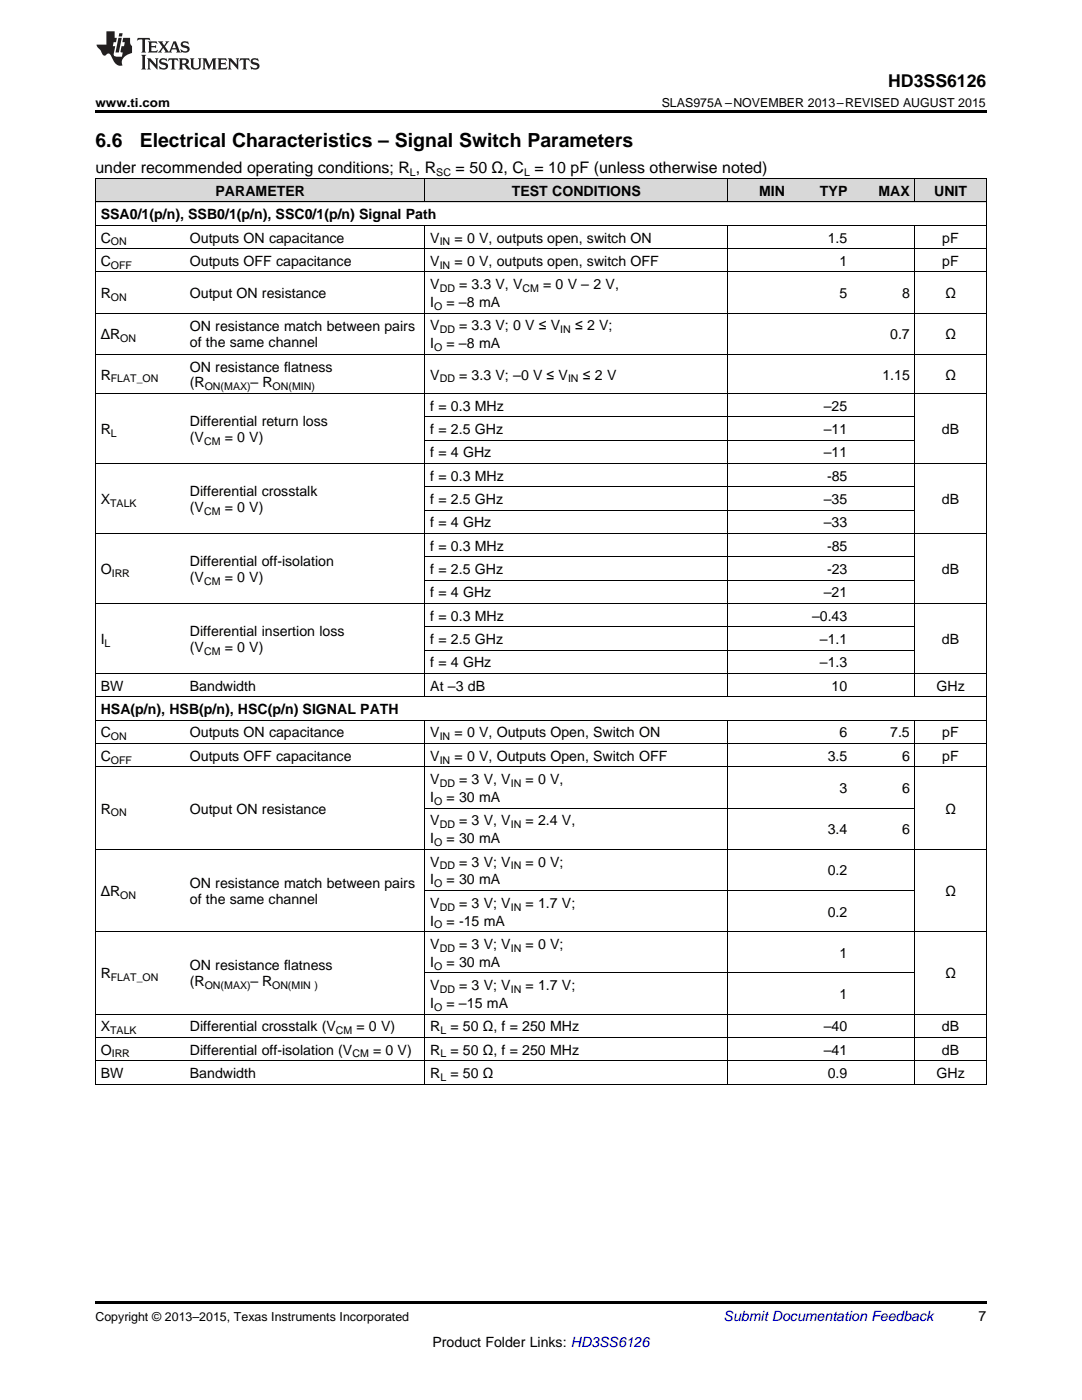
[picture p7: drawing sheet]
<svg xmlns="http://www.w3.org/2000/svg" width="216mm" height="279mm" viewBox="0 0 216 279" stroke-linecap="round" stroke-linejoin="round" font-family="sans-serif">
<defs><g id="words">
<g font-size="3.9">
<text x="19" y="29.3">6.6</text>
<text x="27.9" y="29.3">Electrical Characteristics – Signal Switch Parameters</text>
</g>
<text font-size="3.5" x="177.2" y="17.3">HD3SS6126</text>
<g font-size="3.2">
<text x="19" y="34.4">under recommended operating conditions; R , R</text>
<text x="90.9" y="34.4">= 50 Ω, C = 10 pF (unless otherwise noted)</text>
</g>
<g font-size="2.8">
<text x="43" y="39.1">PARAMETER</text>
<text x="102.1" y="39.1">TEST CONDITIONS</text>
<text x="151.5" y="39.1">MIN</text>
<text x="163.6" y="39.1">TYP</text>
<text x="175.3" y="39.1">MAX</text>
<text x="186.4" y="39.1">UNIT</text>
<text x="20.1" y="43.7">SSA0/1(p/n), SSB0/1(p/n), SSC0/1(p/n) Signal Path</text>
<text x="20.1" y="48.4">C</text>
<text x="20.1" y="53.1">C</text>
<text x="37.9" y="48.4">Outputs ON capacitance</text>
<text x="37.9" y="53.1">Outputs OFF capacitance</text>
<text x="85.9" y="48.4">V</text>
<text x="85.9" y="53.1">V</text>
<text x="90.7" y="48.4">= 0 V, outputs open, switch ON</text>
<text x="90.7" y="53.1">= 0 V, outputs open, switch OFF</text>
<text x="165.2" y="48.4">1.5</text>
<text x="167.5" y="53.1">1</text>
<text x="188" y="48.4">pF</text>
<text x="188" y="53.1">pF</text>
<text x="20.1" y="59.5">R</text>
<text x="37.9" y="59.5">Output ON resistance</text>
<text x="85.9" y="57.7">V</text>
<text x="91.6" y="57.7">= 3.3 V, V</text>
<text x="108.4" y="57.7">= 0 V – 2 V,</text>
<text x="167.5" y="59.5">5</text>
<text x="180" y="59.5">8</text>
<text x="188.6" y="59.5">Ω</text>
<text x="85.9" y="61.3">I</text>
<text x="85.9" y="65.9">V</text>
<text x="89.1" y="61.3">= –8 mA</text>
<text x="91.6" y="65.9">= 3.3 V; 0 V ≤ V</text>
<text x="114.8" y="65.9">≤ 2 V;</text>
<text x="20.1" y="67.7">ΔR</text>
<text x="37.9" y="66.1">ON resistance match between pairs</text>
<text x="37.9" y="69.3">of the same channel</text>
<text x="85.9" y="69.5">I</text>
<text x="89.1" y="69.5">= –8 mA</text>
<text x="177.6" y="67.7">0.7</text>
<text x="188.6" y="67.7">Ω</text>
<text x="20.1" y="75.7">R</text>
<text x="37.9" y="74.2">ON resistance flatness</text>
<text x="37.9" y="77.3">(R</text>
<text x="50" y="77.3">– R</text>
<text x="85.9" y="75.7">V</text>
<text x="91.6" y="75.7">= 3.3 V; –0 V ≤ V</text>
<text x="116.3" y="75.7">≤ 2 V</text>
<text x="176.1" y="75.7">1.15</text>
<text x="188.6" y="75.7">Ω</text>
<text x="85.9" y="82">f = 0.3 MHz</text>
<text x="164.4" y="82">–25</text>
<text x="20.1" y="86.6">R</text>
<text x="37.9" y="85.1">Differential return loss</text>
<text x="37.9" y="88.2">(V</text>
<text x="44.8" y="88.2">= 0 V)</text>
<text x="85.9" y="86.6">f = 2.5 GHz</text>
<text x="164.4" y="86.6">–11</text>
<text x="188" y="86.6">dB</text>
<text x="85.9" y="91.3">f = 4 GHz</text>
<text x="85.9" y="96">f = 0.3 MHz</text>
<text x="164.4" y="91.3">–11</text>
<text x="165" y="96">-85</text>
<text x="20.1" y="100.6">X</text>
<text x="37.9" y="99">Differential crosstalk</text>
<text x="85.9" y="100.6">f = 2.5 GHz</text>
<text x="164.4" y="100.6">–35</text>
<text x="188" y="100.6">dB</text>
<text x="37.9" y="102.2">(V</text>
<text x="44.8" y="102.2">= 0 V)</text>
<text x="85.9" y="105.3">f = 4 GHz</text>
<text x="164.4" y="105.3">–33</text>
<text x="37.9" y="113">Differential off-isolation</text>
<text x="85.9" y="109.9">f = 0.3 MHz</text>
<text x="165" y="109.9">-85</text>
<text x="20.1" y="114.6">O</text>
<text x="37.9" y="116.2">(V</text>
<text x="44.8" y="116.2">= 0 V)</text>
<text x="85.9" y="114.6">f = 2.5 GHz</text>
<text x="85.9" y="119.2">f = 4 GHz</text>
<text x="164.4" y="119.2">–21</text>
<text x="165" y="114.6">-23</text>
<text x="188" y="114.6">dB</text>
<text x="85.9" y="123.9">f = 0.3 MHz</text>
<text x="162" y="123.9">–0.43</text>
<text x="20.1" y="128.6">I</text>
<text x="37.9" y="127">Differential insertion loss</text>
<text x="37.9" y="130.1">(V</text>
<text x="44.8" y="130.1">= 0 V)</text>
<text x="85.9" y="128.6">f = 2.5 GHz</text>
<text x="163.6" y="128.6">–1.1</text>
<text x="188" y="128.6">dB</text>
<text x="20.1" y="137.9">BW</text>
<text x="37.9" y="137.9">Bandwidth</text>
<text x="85.9" y="133.2">f = 4 GHz</text>
<text x="85.9" y="137.9">At –3 dB</text>
<text x="163.6" y="133.2">–1.3</text>
<text x="165.9" y="137.9">10</text>
<text x="186.9" y="137.9">GHz</text>
<text x="20.1" y="142.5">HSA(p/n), HSB(p/n), HSC(p/n) SIGNAL PATH</text>
<text x="20.1" y="147.2">C</text>
<text x="37.9" y="147.2">Outputs ON capacitance</text>
<text x="85.9" y="147.2">V</text>
<text x="90.7" y="147.2">= 0 V, Outputs Open, Switch ON</text>
<text x="167.5" y="147.2">6</text>
<text x="177.6" y="147.2">7.5</text>
<text x="188" y="147.2">pF</text>
<text x="20.1" y="151.8">C</text>
<text x="37.9" y="151.8">Outputs OFF capacitance</text>
<text x="85.9" y="151.8">V</text>
<text x="90.7" y="151.8">= 0 V, Outputs Open, Switch OFF</text>
<text x="165.2" y="151.8">3.5</text>
<text x="180" y="151.8">6</text>
<text x="188" y="151.8">pF</text>
<text x="85.9" y="156.5">V</text>
<text x="85.9" y="160.1">I</text>
<text x="89.1" y="160.1">= 30 mA</text>
<text x="91.6" y="156.5">= 3 V, V</text>
<text x="104.9" y="156.5">= 0 V,</text>
<text x="167.5" y="158.3">3</text>
<text x="180" y="158.3">6</text>
<text x="20.1" y="162.4">R</text>
<text x="37.9" y="162.4">Output ON resistance</text>
<text x="85.9" y="164.7">V</text>
<text x="91.6" y="164.7">= 3 V, V</text>
<text x="104.9" y="164.7">= 2.4 V,</text>
<text x="165.2" y="166.5">3.4</text>
<text x="180" y="166.5">6</text>
<text x="188.6" y="162.4">Ω</text>
<text x="85.9" y="168.3">I</text>
<text x="85.9" y="172.9">V</text>
<text x="89.1" y="168.3">= 30 mA</text>
<text x="91.6" y="172.9">= 3 V; V</text>
<text x="104.9" y="172.9">= 0 V;</text>
<text x="20.1" y="178.8">ΔR</text>
<text x="37.9" y="177.2">ON resistance match between pairs</text>
<text x="85.9" y="176.5">I</text>
<text x="89.1" y="176.5">= 30 mA</text>
<text x="165.2" y="174.7">0.2</text>
<text x="188.6" y="178.8">Ω</text>
<text x="37.9" y="180.4">of the same channel</text>
<text x="85.9" y="181.2">V</text>
<text x="85.9" y="184.7">I</text>
<text x="89.1" y="184.7">= -15 mA</text>
<text x="91.6" y="181.2">= 3 V; V</text>
<text x="104.9" y="181.2">= 1.7 V;</text>
<text x="165.2" y="182.9">0.2</text>
<text x="85.9" y="189.4">V</text>
<text x="91.6" y="189.4">= 3 V; V</text>
<text x="104.9" y="189.4">= 0 V;</text>
<text x="167.5" y="191.1">1</text>
<text x="20.1" y="195.3">R</text>
<text x="37.9" y="193.7">ON resistance flatness</text>
<text x="37.9" y="196.8">(R</text>
<text x="50" y="196.8">– R</text>
<text x="85.9" y="192.9">I</text>
<text x="85.9" y="197.6">V</text>
<text x="89.1" y="192.9">= 30 mA</text>
<text x="91.6" y="197.6">= 3 V; V</text>
<text x="104.9" y="197.6">= 1.7 V;</text>
<text x="188.6" y="195.3">Ω</text>
<text x="85.9" y="201.2">I</text>
<text x="89.1" y="201.2">= –15 mA</text>
<text x="167.5" y="199.4">1</text>
<text x="20.1" y="205.8">X</text>
<text x="37.9" y="205.8">Differential crosstalk (V</text>
<text x="71.1" y="205.8">= 0 V)</text>
<text x="85.9" y="205.8">R</text>
<text x="89.9" y="205.8">= 50 Ω, f = 250 MHz</text>
<text x="164.4" y="205.8">–40</text>
<text x="188" y="205.8">dB</text>
<text x="20.1" y="210.5">O</text>
<text x="20.1" y="215.1">BW</text>
<text x="37.9" y="210.5">Differential off-isolation (V</text>
<text x="37.9" y="215.1">Bandwidth</text>
<text x="74.4" y="210.5">= 0 V)</text>
<text x="85.9" y="210.5">R</text>
<text x="85.9" y="215.1">R</text>
<text x="89.9" y="210.5">= 50 Ω, f = 250 MHz</text>
<text x="89.9" y="215.1">= 50 Ω</text>
<text x="164.4" y="210.5">–41</text>
<text x="165.2" y="215.1">0.9</text>
<text x="186.9" y="215.1">GHz</text>
<text x="188" y="210.5">dB</text>
<text x="195.3" y="263.6">7</text>
<text x="86.3" y="268.9">Product Folder Links: HD3SS6126</text>
</g>
<text font-size="2.8" fill="#0000c8" x="144.4" y="263.6">Submit Documentation Feedback</text>
<g font-size="2.5">
<text x="19" y="21.4">www.ti.com</text>
<text x="132" y="21.4">SLAS975A –NOVEMBER 2013–REVISED AUGUST 2015</text>
<text x="19" y="263.6">Copyright © 2013–2015, Texas Instruments Incorporated</text>
</g>
<g font-size="2.1">
<text x="81.8" y="35.1">L</text>
<text x="87.1" y="35.1">SC</text>
<text x="104.6" y="35.1">L</text>
<text x="22.1" y="49">ON</text>
<text x="22.1" y="53.6">OFF</text>
<text x="87.7" y="49">IN</text>
<text x="87.7" y="53.6">IN</text>
<text x="87.7" y="58.3">DD</text>
<text x="104.2" y="58.3">CM</text>
<text x="22.1" y="60">ON</text>
<text x="86.6" y="61.8">O</text>
<text x="24" y="68.3">ON</text>
<text x="86.6" y="70.1">O</text>
<text x="87.7" y="66.5">DD</text>
<text x="111.8" y="66.5">IN</text>
<text x="22.1" y="76.3">FLAT_ON</text>
<text x="40.9" y="77.9">ON(MAX)</text>
<text x="54.4" y="77.9">ON(MIN)</text>
<text x="87.7" y="76.3">DD</text>
<text x="113.3" y="76.3">IN</text>
<text x="22.1" y="87.2">L</text>
<text x="40.7" y="88.8">CM</text>
<text x="22" y="101.2">TALK</text>
<text x="40.7" y="102.8">CM</text>
<text x="22.3" y="115.1">IRR</text>
<text x="40.7" y="116.7">CM</text>
<text x="20.9" y="129.1">L</text>
<text x="40.7" y="130.7">CM</text>
<text x="22.1" y="147.7">ON</text>
<text x="87.7" y="147.7">IN</text>
<text x="22.1" y="152.4">OFF</text>
<text x="87.7" y="152.4">IN</text>
<text x="86.6" y="160.6">O</text>
<text x="87.7" y="157.1">DD</text>
<text x="101.9" y="157.1">IN</text>
<text x="22.1" y="162.9">ON</text>
<text x="87.7" y="165.3">DD</text>
<text x="101.9" y="165.3">IN</text>
<text x="86.6" y="168.8">O</text>
<text x="87.7" y="173.5">DD</text>
<text x="101.9" y="173.5">IN</text>
<text x="24" y="179.4">ON</text>
<text x="86.6" y="177.1">O</text>
<text x="86.6" y="185.3">O</text>
<text x="87.7" y="181.7">DD</text>
<text x="101.9" y="181.7">IN</text>
<text x="87.7" y="189.9">DD</text>
<text x="101.9" y="189.9">IN</text>
<text x="22.1" y="195.8">FLAT_ON</text>
<text x="40.9" y="197.4">ON(MAX)</text>
<text x="54.3" y="197.4">ON(MIN )</text>
<text x="86.6" y="193.5">O</text>
<text x="86.6" y="201.7">O</text>
<text x="87.7" y="198.2">DD</text>
<text x="101.9" y="198.2">IN</text>
<text x="22" y="206.4">TALK</text>
<text x="67" y="206.4">CM</text>
<text x="87.9" y="206.4">L</text>
<text x="22.3" y="211">IRR</text>
<text x="70.3" y="211">CM</text>
<text x="87.9" y="211">L</text>
<text x="87.9" y="215.7">L</text>
</g>
</g></defs>
<g fill="#d8d8d8">
<path d="M19 35.7h17.8v4.7h-17.8z"/>
<path d="M36.8 35.7h48v4.7h-48z"/>
<path d="M84.8 35.7h60.5v4.7h-60.5z"/>
<path d="M145.3 35.7h12.4v4.7h-12.4z"/>
<path d="M157.7 35.7h12.5v4.7h-12.5z"/>
<path d="M170.2 35.7h12.4v4.7h-12.4z"/>
<path d="M182.6 35.7h14.2v4.7h-14.2z"/>
</g>
<path d="M19 22h177.8v.5h-177.8zM19 216.4h.2zM84.7 216.4h.1zM145.2 216.4h.1zM182.5 216.4h.1zM196.7 216.4h.1zM19 259.7h177.8v.5h-177.8z" fill="#000"/>
<g fill="none" stroke="#000" stroke-width=".2">
<path d="M19 35.6l177.8 .1v180.7M19.1 35.7v180.7M84.8 35.7v4.7M145.2 35.7v4.7M182.5 35.7v4.7M19 54.3h177.8M19 49.6h177.8M19 45h177.8M19 40.3h177.8M84.8 45v94.1M145.2 45v94.1M182.5 45v94.1"/>
<path d="M19 78.5h177.8M19 70.7h177.8M19 62.5h177.8M19 92.5h177.8M84.8 97.2h97.8M84.8 87.9h97.8M84.8 83.2h97.8M19 106.5h177.8M84.8 115.8h97.8M84.8 111.1h97.8M84.8 101.8h97.8M19 139.1h177.8"/>
<path d="M19 134.4h177.8M19 120.5h177.8M84.8 129.8h97.8M84.8 125.1h97.8M19 153.1h177.8M19 148.4h177.8M19 143.7h177.8M84.8 143.8v72.6M145.2 143.8v72.6M182.5 143.8v72.6M19 169.5h177.8M84.8 177.7h97.8"/>
<path d="M84.8 161.3h97.8M19 185.9h177.8M84.8 194.2h97.8M19 216.3h177.8M19 211.7h177.8M19 207h177.8M19 202.4h177.8"/>
</g>
<g fill="#231f20">
<path d="M27.5 7.6l-.1 .5 .4-.2h.6v.1v2.1l-.2 .4h1l-.3-.4v-2.1l.1-.1h.5l.5 .2-.2-.5zM29.5 8.3l.2 .3v1.5l-.2 .4h1.8l.2-.6a1.04 1.04 0 0 1-1.3 .2v-.7h.6l.3 .2v-.6l-.3 .2h-.6v-.6l.8-.1 .4 .3-.2-.5zM31.5 8.3l.9 1.1-.9 1.1h.8l-.2-.2 .5-.7 .4 .7-.2 .2h1.5l-.1-.2 .1-.4h.9l.1 .4-.2 .2h1l-.3-.3-.7-1.9h-.5l-.9 2-.8-1 .9-1h-.8l.1 .3-.3 .5-.4-.6 .2-.2zM34.7 8.6l.4 1h-.7zM36.3 8.4a.63 .63 0 0 0-.2 .7 .63 .63 0 0 0 .6 .4l.6 .2 .1 .2a.75 .75 0 0 1-.7 .4 .75 .75 0 0 1-.6-.5l.1 .7 .1-.1a1.11 1.11 0 0 0 1.5-.6 1.13 1.13 0 0 0-1.2-.8l-.1-.4a1.04 1.04 0 0 1 1.2 .2l-.2-.5-.1 .1-.5-.2zM28.2 10.9l.2 .4v2.2l-.2 .4h1l-.3-.4v-2.2l.3-.4zM29.3 11.6l.3 .4v1.5l-.3 .4h.8l-.2-.4v-1.3l1.5 1.7v-1.9l.2-.4h-.7l.2 .4v.9l-1.1-1.3zM32 11.8a.62 .62 0 0 0-.2 .7 .62 .62 0 0 0 .6 .4l.6 .1 .1 .3a.76 .76 0 0 1-.7 .3 .76 .76 0 0 1-.6-.4l.1 .7 .1-.1a1.11 1.11 0 0 0 1.5-.6 1.13 1.13 0 0 0-1.2-.8l-.1-.4a1.04 1.04 0 0 1 1.2 .2l-.2-.6-.1 .1-.5-.1zM33.7 11.6l-.2 .6a.61 .61 0 0 1 .8-.3v1.6l-.2 .4h.9l-.2-.4v-1.6a.63 .63 0 0 1 .8 .3l-.2-.6zM35.6 11.6l.3 .4v1.5l-.3 .4h1l-.2-.2v-.8l.5 .2a.76 .76 0 0 0 1.2 .7l-1-1a.58 .58 0 0 0 .6-.5 .58 .58 0 0 0-.5-.6zM36.4 11.9h.1a.45 .45 0 0 1 .5 .1 .45 .45 0 0 1 .1 .5l-.7 .2zM37.9 11.6l.2 .2a2.17 2.17 0 0 0 .3 1.9 .99 .99 0 0 0 1.6-.6v-1.1l.2-.4h-.7l.2 .2a1.92 1.92 0 0 1-.2 1.8 .6 .6 0 0 1-.9-.5v-1.1l.2-.4zM40.4 11.6l.2 .4v1.5l-.2 .4h.7l-.2-.4v-1.4l.8 1.8 .8-1.8v1.4l-.2 .4h.9l-.2-.4v-1.5l.2-.4h-.8l-.6 1.5-.6-1.5zM43.4 11.6l.2 .4v1.5l-.2 .4h1.8l.2-.6a1.04 1.04 0 0 1-1.3 .1v-.6h.5l.4 .2v-.6l-.4 .2h-.5v-.7h.8l.3 .3-.1-.6zM45.5 11.6l.2 .4v1.5l-.2 .4h.7l-.2-.4v-1.3l1.5 1.7v-1.9l.2-.4h-.7l.2 .4v.9l-1.1-1.3zM47.9 11.6l-.1 .6a.61 .61 0 0 1 .8-.3v1.6l-.3 .4h1l-.3-.4 .1-1.6a.63 .63 0 0 1 .7 .3l-.1-.6zM50.2 11.8a.62 .62 0 0 0-.2 .7 .62 .62 0 0 0 .6 .4l.6 .1 .2 .3a.76 .76 0 0 1-.8 .3 .76 .76 0 0 1-.6-.4l.1 .7 .2-.1a1.11 1.11 0 0 0 1.5-.6 1.13 1.13 0 0 0-1.3-.8l-.1-.4a1.04 1.04 0 0 1 1.2 .2l-.1-.6-.2 .1-.5-.1z"/>
<path d="M21.2 6.3v2.6h-1.9l.1 .4 .7 .9a.91 .91 0 0 0 1 .8 .56 .56 0 0 1 .5-.3 .56 .56 0 0 1 .5 .3l.4 .8a1.53 1.53 0 0 0 1.9 1.2 1.54 1.54 0 0 1 1-2.1l.9-.3v-1.4a1.52 1.52 0 0 1-.3-1.6h-1.4l-.2 .8h.5l-.2 .8h-.4l-.2 1v.2l.4 .1-.2 .8a1.93 1.93 0 0 1-1.6-.3l.3-1.8h-.5l.2-.8h.4l.2-.8h-.4v-1.3zM23.6 7.6l-.6 2.9h.7l.6-2.9zM23.8 6.6l-.1 .7h.6l.2-.7z"/>
</g>
<use href="#words"/>
</svg>
